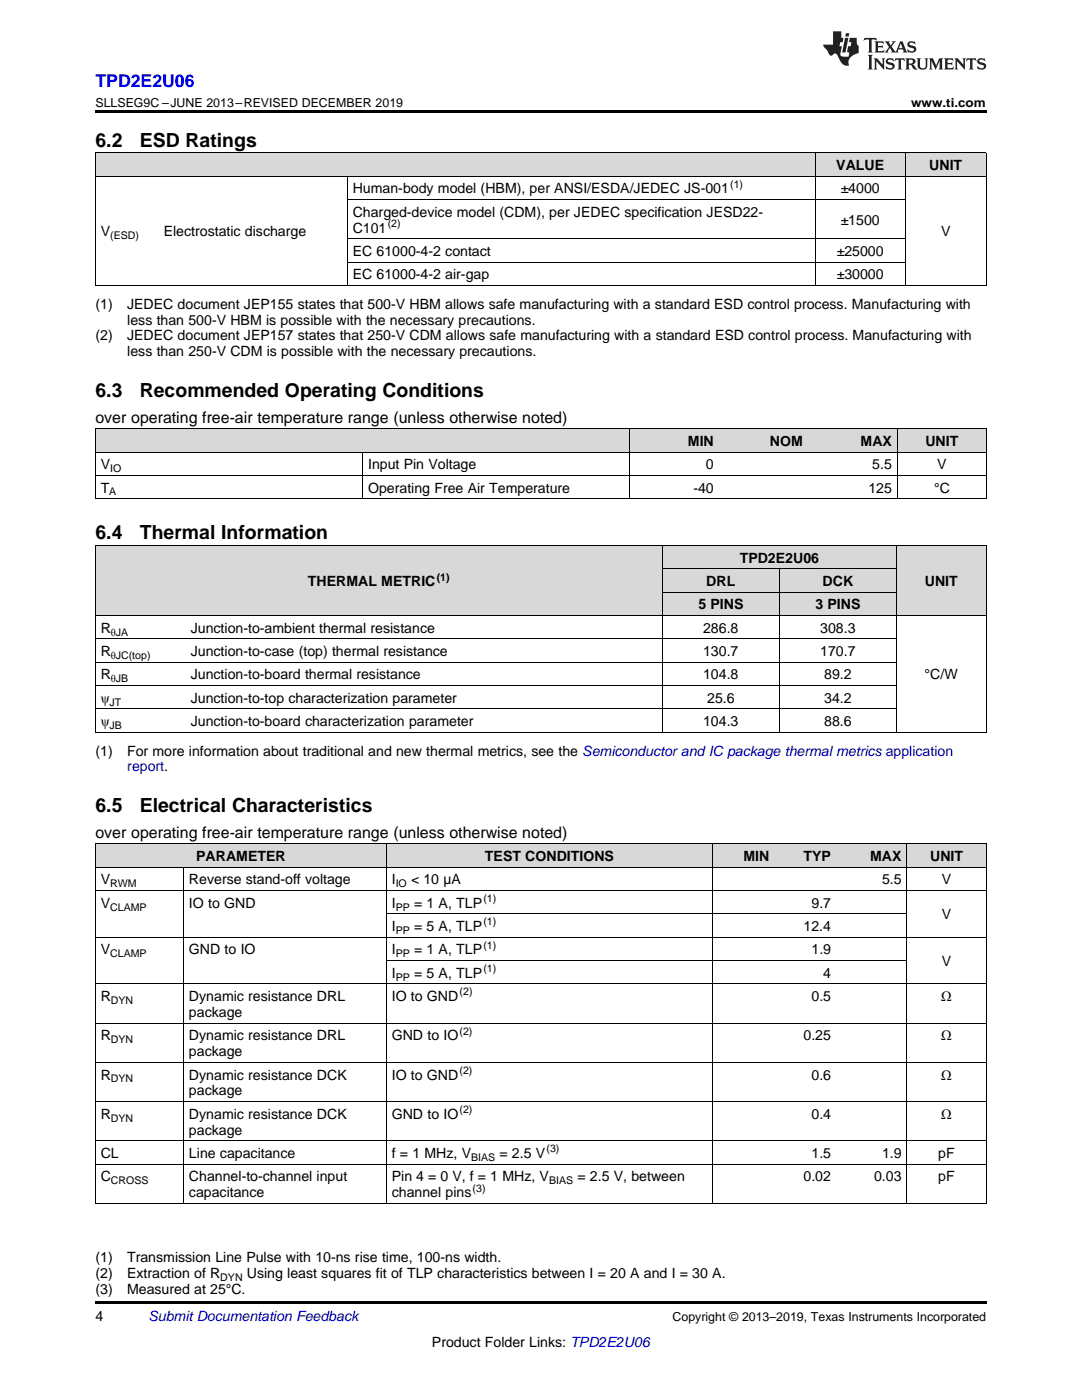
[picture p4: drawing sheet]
<svg xmlns="http://www.w3.org/2000/svg" width="216mm" height="279mm" viewBox="0 0 216 279" stroke-linecap="round" stroke-linejoin="round" font-family="sans-serif">
<defs><g id="words">
<g font-size="3.9">
<text x="19" y="29.3">6.2</text>
<text x="27.9" y="29.3">ESD Ratings</text>
<text x="19" y="79.2">6.3</text>
<text x="27.9" y="79.2">Recommended Operating Conditions</text>
<text x="19" y="107.7">6.4</text>
<text x="27.9" y="107.7">Thermal Information</text>
<text x="19" y="162">6.5</text>
<text x="27.9" y="162">Electrical Characteristics</text>
</g>
<text font-size="3.5" fill="#00f" x="19" y="17.3">TPD2E2U06</text>
<g font-size="3.2">
<text x="19" y="84.3">over operating free-air temperature range (unless otherwise noted)</text>
<text x="19" y="167.2">over operating free-air temperature range (unless otherwise noted)</text>
</g>
<g font-size="2.8">
<text x="166.9" y="33.9">VALUE</text>
<text x="185.4" y="33.9">UNIT</text>
<text x="70.4" y="38.6">Human-body model (HBM), per ANSI/ESDA/JEDEC JS-001</text>
<text x="167.7" y="38.6">±4000</text>
<text x="20.1" y="47.2">V</text>
<text x="32.7" y="47.2">Electrostatic discharge</text>
<text x="70.4" y="43.3">Charged-device model (CDM), per JEDEC specification JESD22-</text>
<text x="70.4" y="46.4">C101</text>
<text x="167.7" y="44.8">±1500</text>
<text x="187.8" y="47.2">V</text>
<text x="70.4" y="51.1">EC 61000-4-2 contact</text>
<text x="167" y="51.1">±25000</text>
<text x="70.4" y="55.7">EC 61000-4-2 air-gap</text>
<text x="167" y="55.7">±30000</text>
<text x="19" y="61.6">(1)</text>
<text x="25.4" y="61.6">JEDEC document JEP155 states that 500-V HBM allows safe manufacturing with a standard ESD control process. Manufacturing with</text>
<text x="25.4" y="64.8">less than 500-V HBM is possible with the necessary precautions.</text>
<text x="19" y="67.9">(2)</text>
<text x="25.4" y="67.9">JEDEC document JEP157 states that 250-V CDM allows safe manufacturing with a standard ESD control process. Manufacturing with</text>
<text x="25.4" y="71.1">less than 250-V CDM is possible with the necessary precautions.</text>
<text x="137.3" y="89">MIN</text>
<text x="153.6" y="89">NOM</text>
<text x="171.7" y="89">MAX</text>
<text x="184.6" y="89">UNIT</text>
<text x="20.1" y="93.7">V</text>
<text x="73.4" y="93.7">Input Pin Voltage</text>
<text x="140.9" y="93.7">0</text>
<text x="174.1" y="93.7">5.5</text>
<text x="187" y="93.7">V</text>
<text x="20.1" y="98.3">T</text>
<text x="73.4" y="98.3">Operating Free Air Temperature</text>
<text x="138.4" y="98.3">-40</text>
<text x="173.3" y="98.3">125</text>
<text x="186.4" y="98.3">°C</text>
<text x="147.6" y="112.3">TPD2E2U06</text>
<text x="61.5" y="117">THERMAL METRIC</text>
<text x="140.9" y="117">DRL</text>
<text x="164.1" y="117">DCK</text>
<text x="184.5" y="117">UNIT</text>
<text x="139.3" y="121.6">5 PINS</text>
<text x="162.7" y="121.6">3 PINS</text>
<text x="20.1" y="126.3">R</text>
<text x="20.1" y="131">R</text>
<text x="38.1" y="126.3">Junction-to-ambient thermal resistance</text>
<text x="38.1" y="131">Junction-to-case (top) thermal resistance</text>
<text x="140.3" y="126.3">286.8</text>
<text x="140.3" y="131">130.7</text>
<text x="163.7" y="126.3">308.3</text>
<text x="163.7" y="131">170.7</text>
<text x="20.1" y="135.6">R</text>
<text x="38.1" y="135.6">Junction-to-board thermal resistance</text>
<text x="140.3" y="135.6">104.8</text>
<text x="164.5" y="135.6">89.2</text>
<text x="184.5" y="135.6">°C/W</text>
<text x="20.1" y="140.3">ψ</text>
<text x="38.1" y="140.3">Junction-to-top characterization parameter</text>
<text x="141.1" y="140.3">25.6</text>
<text x="164.5" y="140.3">34.2</text>
<text x="20.1" y="144.9">ψ</text>
<text x="38.1" y="144.9">Junction-to-board characterization parameter</text>
<text x="140.3" y="144.9">104.3</text>
<text x="164.5" y="144.9">88.6</text>
<text x="19" y="150.8">(1)</text>
<text x="25.4" y="150.8">For more information about traditional and new thermal metrics, see the Semiconductor and IC package thermal metrics application</text>
<text x="39.2" y="171.8">PARAMETER</text>
<text x="96.8" y="171.8">TEST CONDITIONS</text>
<text x="148.3" y="171.8">MIN</text>
<text x="160.3" y="171.8">TYP</text>
<text x="173.6" y="171.8">MAX</text>
<text x="185.6" y="171.8">UNIT</text>
<text x="20.1" y="176.5">V</text>
<text x="37.7" y="176.5">Reverse stand-off voltage</text>
<text x="78.2" y="176.5">I</text>
<text x="82" y="176.5">&lt; 10 µA</text>
<text x="176" y="176.5">5.5</text>
<text x="187.9" y="176.5">V</text>
<text x="20.1" y="181.2">V</text>
<text x="37.7" y="181.2">IO to GND</text>
<text x="78.2" y="181.2">I</text>
<text x="78.2" y="185.8">I</text>
<text x="82.6" y="181.2">= 1 A, TLP</text>
<text x="82.6" y="185.8">= 5 A, TLP</text>
<text x="160.3" y="185.8">12.4</text>
<text x="161.9" y="181.2">9.7</text>
<text x="187.9" y="183.5">V</text>
<text x="20.1" y="190.5">V</text>
<text x="37.7" y="190.5">GND to IO</text>
<text x="78.2" y="190.5">I</text>
<text x="82.6" y="190.5">= 1 A, TLP</text>
<text x="161.9" y="190.5">1.9</text>
<text x="78.2" y="195.1">I</text>
<text x="82.6" y="195.1">= 5 A, TLP</text>
<text x="164.3" y="195.1">4</text>
<text x="187.9" y="192.8">V</text>
<text x="20.1" y="199.8">R</text>
<text x="37.7" y="199.8">Dynamic resistance DRL</text>
<text x="37.7" y="203">package</text>
<text x="78.2" y="199.8">IO to GND</text>
<text x="161.9" y="199.8">0.5</text>
<text x="187.8" y="199.8">Ω</text>
<text x="20.1" y="207.6">R</text>
<text x="37.7" y="207.6">Dynamic resistance DRL</text>
<text x="78.2" y="207.6">GND to IO</text>
<text x="160.3" y="207.6">0.25</text>
<text x="187.8" y="207.6">Ω</text>
<text x="20.1" y="215.4">R</text>
<text x="37.7" y="210.8">package</text>
<text x="37.7" y="215.4">Dynamic resistance DCK</text>
<text x="78.2" y="215.4">IO to GND</text>
<text x="161.9" y="215.4">0.6</text>
<text x="187.8" y="215.4">Ω</text>
<text x="37.7" y="218.6">package</text>
<text x="20.1" y="223.3">R</text>
<text x="37.7" y="223.3">Dynamic resistance DCK</text>
<text x="37.7" y="226.4">package</text>
<text x="78.2" y="223.3">GND to IO</text>
<text x="161.9" y="223.3">0.4</text>
<text x="187.8" y="223.3">Ω</text>
<text x="20.1" y="231.1">CL</text>
<text x="37.7" y="231.1">Line capacitance</text>
<text x="78.2" y="231.1">f = 1 MHz, V</text>
<text x="99.7" y="231.1">= 2.5 V</text>
<text x="161.9" y="231.1">1.5</text>
<text x="176" y="231.1">1.9</text>
<text x="187.2" y="231.1">pF</text>
<text x="20.1" y="235.8">C</text>
<text x="37.7" y="235.8">Channel-to-channel input</text>
<text x="37.7" y="238.9">capacitance</text>
<text x="78.2" y="235.8">Pin 4 = 0 V, f = 1 MHz, V</text>
<text x="78.2" y="238.9">channel pins</text>
<text x="115.2" y="235.8">= 2.5 V, between</text>
<text x="160.3" y="235.8">0.02</text>
<text x="174.4" y="235.8">0.03</text>
<text x="187.2" y="235.8">pF</text>
<text x="19" y="251.9">(1)</text>
<text x="25.4" y="251.9">Transmission Line Pulse with 10-ns rise time, 100-ns width.</text>
<text x="19" y="255.1">(2)</text>
<text x="25.4" y="255.1">Extraction of R</text>
<text x="49.2" y="255.1">Using least squares fit of TLP characteristics between I = 20 A and I = 30 A.</text>
<text x="19" y="263.6">4</text>
<text x="19" y="258.2">(3)</text>
<text x="25.4" y="258.2">Measured at 25°C.</text>
<text x="86.2" y="268.9">Product Folder Links: TPD2E2U06</text>
</g>
<g font-size="2.8" fill="#0000c8">
<text x="25.4" y="154">report.</text>
<text x="29.6" y="263.6">Submit Documentation Feedback</text>
</g>
<g font-size="2.5">
<text x="19" y="21.4">SLLSEG9C –JUNE 2013–REVISED DECEMBER 2019</text>
<text x="181.8" y="21.4">www.ti.com</text>
<text x="134.2" y="263.6">Copyright © 2013–2019, Texas Instruments Incorporated</text>
</g>
<g font-size="2.1">
<text x="145.7" y="37.5">(1)</text>
<text x="22" y="47.7">(ESD)</text>
<text x="77.4" y="45.3">(2)</text>
<text x="22" y="94.2">IO</text>
<text x="21.8" y="98.9">A</text>
<text x="87.1" y="115.9">(1)</text>
<text x="22.1" y="126.9">θJA</text>
<text x="22.1" y="131.5">θJC(top)</text>
<text x="22.1" y="136.2">θJB</text>
<text x="21.9" y="140.8">JT</text>
<text x="21.9" y="145.5">JB</text>
<text x="22" y="177.1">RWM</text>
<text x="79" y="177.1">IO</text>
<text x="22" y="181.7">CLAMP</text>
<text x="79" y="181.7">PP</text>
<text x="96.4" y="184.7">(1)</text>
<text x="96.5" y="180">(1)</text>
<text x="22" y="191">CLAMP</text>
<text x="79" y="186.4">PP</text>
<text x="79" y="191">PP</text>
<text x="96.4" y="189.3">(1)</text>
<text x="79" y="195.7">PP</text>
<text x="96.4" y="194">(1)</text>
<text x="22.1" y="200.3">DYN</text>
<text x="91.7" y="198.6">(2)</text>
<text x="22.1" y="208.2">DYN</text>
<text x="91.7" y="206.5">(2)</text>
<text x="91.7" y="214.3">(2)</text>
<text x="22.1" y="216">DYN</text>
<text x="22.1" y="223.8">DYN</text>
<text x="91.7" y="222.1">(2)</text>
<text x="94" y="231.7">BIAS</text>
<text x="109" y="230">(3)</text>
<text x="22.1" y="236.3">CROSS</text>
<text x="94.3" y="237.8">(3)</text>
<text x="109.6" y="236.3">BIAS</text>
<text x="44" y="255.6">DYN</text>
</g>
</g></defs>
<g fill="#d8d8d8">
<path d="M19 168.5h17.7v4.6h-17.7z"/>
<path d="M36.7 168.5h40.4v4.6h-40.4z"/>
<path d="M77.1 168.5h65.2v4.6h-65.2z"/>
<path d="M142.3 168.5h12.3v4.6h-12.3z"/>
<path d="M154.6 168.5h12.3v4.6h-12.3z"/>
<path d="M166.9 168.5h14.1v4.6h-14.1z"/>
<path d="M181 168.5h15.8v4.6h-15.8z"/>
<path d="M19 108.9h18v14h-18z"/>
<path d="M37 108.9h95.2v14h-95.2z"/>
<path d="M178.9 108.9h17.9v14h-17.9z"/>
<path d="M132.2 118.3h23.3v4.6h-23.3z"/>
<path d="M155.5 118.3h23.4v4.6h-23.4z"/>
<path d="M132.2 113.6h23.3v4.7h-23.3z"/>
<path d="M155.5 113.6h23.4v4.7h-23.4z"/>
<path d="M132.2 108.9h23.3v4.7h-23.3z"/>
<path d="M155.5 108.9h23.4v4.7h-23.4z"/>
<path d="M19 85.6h53.4v4.7h-53.4z"/>
<path d="M72.4 85.6h53.3v4.7h-53.3z"/>
<path d="M125.7 85.6h17.8v4.7h-17.8z"/>
<path d="M143.5 85.6h17.8v4.7h-17.8z"/>
<path d="M161.3 85.6h17.8v4.7h-17.8z"/>
<path d="M179.1 85.6h17.7v4.7h-17.7z"/>
<path d="M19 30.6h12.6v4.6h-12.6z"/>
<path d="M31.6 30.6h37.7v4.6h-37.7z"/>
<path d="M69.3 30.6h93.4v4.6h-93.4z"/>
<path d="M162.7 30.6h18v4.6h-18z"/>
<path d="M180.7 30.6h16.1v4.6h-16.1z"/>
</g>
<g fill="#000">
<path d="M19 22h177.8v.5h-177.8zM19 57h.2zM69.2 57h.1zM162.6 57h.1zM180.6 57h.1zM196.7 57h.1zM19 99.6h.2zM125.6 99.6h.1zM179 99.6h.1zM196.7 99.6h.1zM19 146.2h.2zM132.1 146.2h.1z"/>
<path d="M155.4 146.2h.1zM178.8 146.2h.1zM196.7 146.2h.1zM19 259.7h177.8v.5h-177.8z"/>
</g>
<g fill="none" stroke="#000" stroke-width=".2">
<path d="M19 35.2h177.8M19 30.5h177.8M19.1 30.5v26.5M69.3 35.2v21.8M69.3 39.8h111.4M162.6 30.5v26.5M180.6 30.5v26.5M196.8 30.5v26.5M19 57h177.8M69.3 52.3h111.4M69.3 47.6h111.4M19 99.5h177.8"/>
<path d="M19 94.9h177.8M19 90.2h177.8M19 85.6h177.8M19.1 85.6v14M72.3 90.2v9.4M125.7 85.6v14M179 85.6v14M196.8 85.6v14M19 108.9h177.8M19.1 108.9v37.3M132.1 108.9v37.3M132.2 118.2h46.7"/>
<path d="M132.2 113.5h46.7M155.5 113.6v32.6M178.8 108.9v37.3M196.8 108.9v37.3M19 136.8h159.9M19 132.2h159.9M19 127.5h159.9M19 122.9h177.8M19 146.1h177.8M19 141.5h159.9M19 177.7h177.8M19 173.1h177.8"/>
<path d="M19 168.4h177.8M19.1 168.4v71.8M36.6 173.1v67.1M77.1 168.4v71.8M142.2 168.4v71.8M180.9 168.4v71.8M196.8 168.4v71.8M19 196.3h177.8M19 187h177.8M77.1 191.7h103.9M77.1 182.4h103.9M19 219.8h177.8"/>
<path d="M19 212h177.8M19 204.2h177.8M19 232.3h177.8M19 227.7h177.8M19 240.2h177.8"/>
</g>
<g fill="#231f20">
<path d="M172.5 7.6l-.1 .5 .4-.2h.6v.1v2.1l-.2 .4h.9l-.2-.4v-2.1l.1-.1h.5l.5 .2-.2-.5zM174.5 8.3l.2 .3v1.5l-.2 .4h1.8l.2-.6a1.04 1.04 0 0 1-1.3 .2v-.7h.6l.3 .2v-.6l-.3 .2h-.6v-.6l.8-.1 .4 .3-.2-.5zM176.5 8.3l.9 1.1-.9 1.1h.8l-.2-.2 .4-.7 .5 .7-.2 .2h1.5l-.2-.2 .2-.4h.9l.1 .4-.2 .2h1l-.3-.3-.7-1.9h-.5l-.9 2-.8-1 .9-1h-.8l.1 .3-.4 .5-.3-.6 .1-.2zM179.7 8.6l.4 1h-.7zM181.3 8.4a.63 .63 0 0 0-.2 .7 .63 .63 0 0 0 .6 .4l.6 .2 .1 .2a.75 .75 0 0 1-.7 .4 .75 .75 0 0 1-.6-.5l.1 .7 .1-.1a1.11 1.11 0 0 0 1.5-.6 1.13 1.13 0 0 0-1.2-.8l-.1-.4a1.04 1.04 0 0 1 1.2 .2l-.2-.5-.2 .1-.4-.2zM173.2 10.9l.2 .4v2.2l-.2 .4h1l-.3-.4v-2.2l.3-.4zM174.3 11.6l.3 .4v1.5l-.3 .4h.8l-.2-.4v-1.3l1.5 1.7v-1.9l.2-.4h-.7l.2 .4v.9l-1.1-1.3zM177 11.8a.62 .62 0 0 0-.2 .7 .62 .62 0 0 0 .6 .4l.6 .1 .1 .3a.76 .76 0 0 1-.7 .3 .76 .76 0 0 1-.7-.4l.2 .7 .1-.1a1.11 1.11 0 0 0 1.5-.6 1.13 1.13 0 0 0-1.2-.8l-.1-.4a1.04 1.04 0 0 1 1.2 .2l-.2-.6-.2 .1-.5-.1zM178.7 11.6l-.2 .6a.61 .61 0 0 1 .8-.3v1.6l-.2 .4h.9l-.2-.4v-1.6a.63 .63 0 0 1 .7 .3l-.1-.6zM180.6 11.6l.3 .4v1.5l-.3 .4h1l-.2-.2-.1-.8 .6 .2a.76 .76 0 0 0 1.2 .7l-1-1a.58 .58 0 0 0 .6-.5 .58 .58 0 0 0-.5-.6zM181.4 11.9h.1a.45 .45 0 0 1 .5 .1 .45 .45 0 0 1 .1 .5l-.8 .2zM182.9 11.6l.2 .2a2.17 2.17 0 0 0 .3 1.9 .99 .99 0 0 0 1.6-.6v-1.1l.2-.4h-.7l.2 .2a1.92 1.92 0 0 1-.2 1.8 .6 .6 0 0 1-.9-.5v-1.1l.2-.4zM185.4 11.6l.2 .4v1.5l-.2 .4h.7l-.2-.4v-1.4l.8 1.8 .8-1.8v1.4l-.2 .4h.9l-.2-.4v-1.5l.2-.4h-.8l-.6 1.5-.6-1.5zM188.4 11.6l.2 .4v1.5l-.2 .4h1.8l.1-.6a1.04 1.04 0 0 1-1.2 .1v-.6h.5l.4 .2v-.6l-.4 .2h-.5v-.7h.8l.3 .3-.1-.6zM190.5 11.6l.2 .4v1.5l-.2 .4h.7l-.2-.4v-1.3l1.5 1.7v-1.9l.2-.4h-.7l.2 .4v.9l-1.1-1.3zM192.9 11.6l-.1 .6a.61 .61 0 0 1 .7-.3l.1 1.6-.3 .4h1l-.3-.4 .1-1.6a.63 .63 0 0 1 .7 .3l-.1-.6zM195.2 11.8a.62 .62 0 0 0-.2 .7 .62 .62 0 0 0 .6 .4l.6 .1 .1 .3a.76 .76 0 0 1-.7 .3 .76 .76 0 0 1-.6-.4l.1 .7 .1-.1a1.11 1.11 0 0 0 1.6-.6 1.13 1.13 0 0 0-1.3-.8l-.1-.4a1.04 1.04 0 0 1 1.2 .2l-.1-.6-.2 .1-.5-.1z"/>
<path d="M166.2 6.3v2.6h-1.9v.4l.8 .9a.91 .91 0 0 0 1 .8 .56 .56 0 0 1 .5-.3 .56 .56 0 0 1 .5 .3l.4 .8a1.53 1.53 0 0 0 1.9 1.2 1.54 1.54 0 0 1 1-2.1l.9-.3v-1.4a1.52 1.52 0 0 1-.4-1.6h-1.3l-.2 .8h.5l-.2 .8h-.5l-.1 1v.2l.4 .1-.2 .8a1.93 1.93 0 0 1-1.6-.3l.3-1.8h-.5l.2-.8h.4l.2-.8h-.4v-1.3zM168.6 7.6l-.6 2.9h.7l.6-2.9zM168.8 6.6l-.1 .7h.6l.2-.7z"/>
</g>
<use href="#words"/>
</svg>
